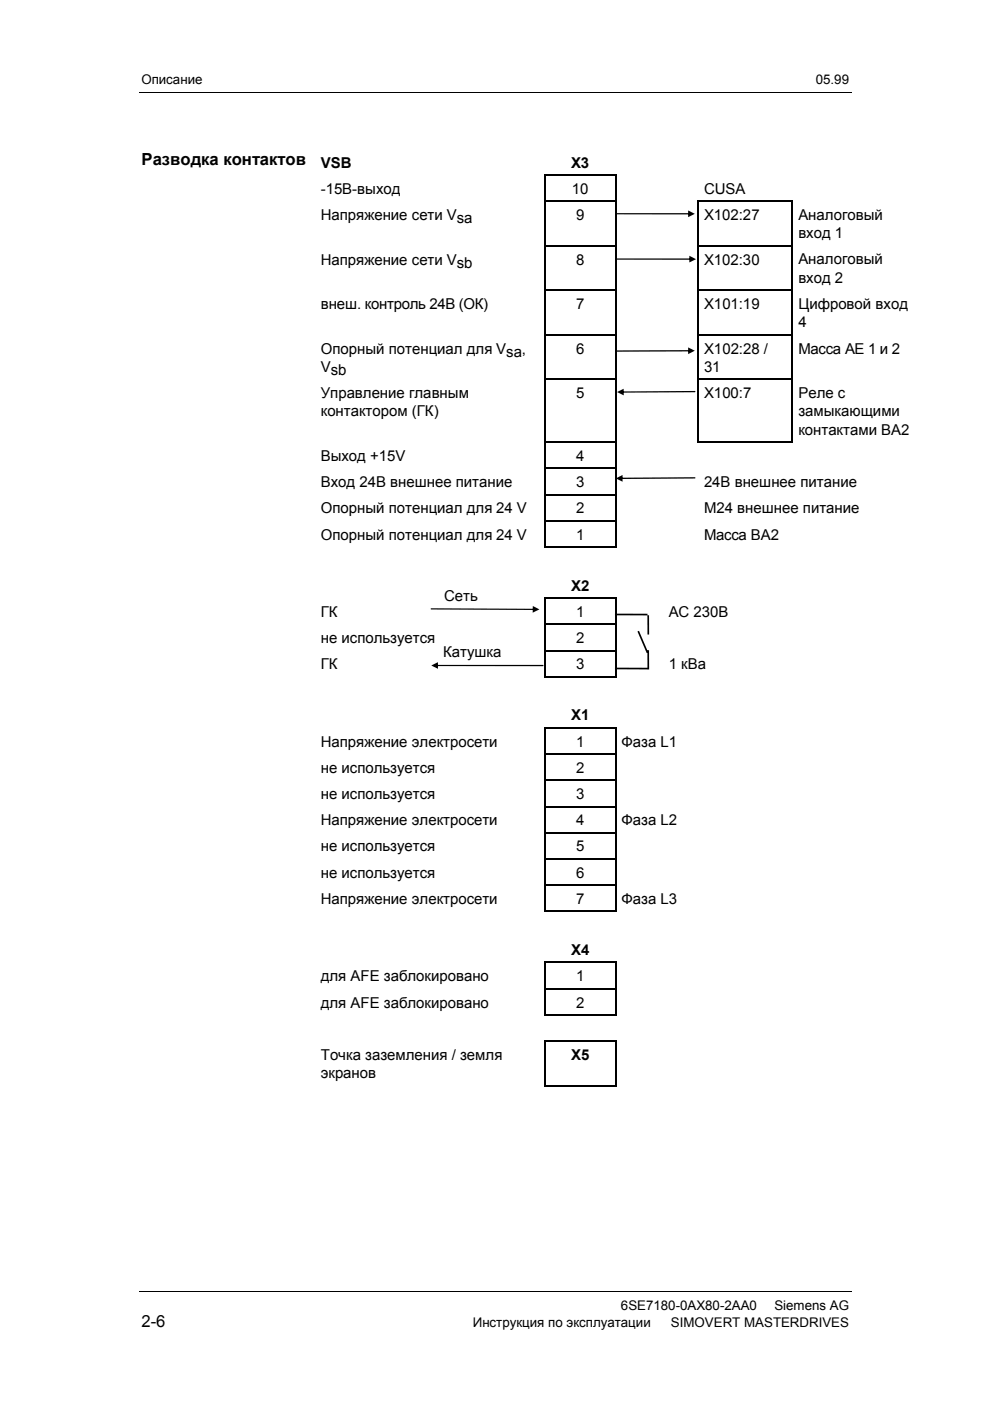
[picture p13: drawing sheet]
<svg xmlns="http://www.w3.org/2000/svg" width="210mm" height="297mm" viewBox="0 0 210 297" stroke-linecap="round" stroke-linejoin="round" font-family="sans-serif">
<defs><g id="words">
<g font-size="3.5">
<text x="30" y="35">Разводка контактов</text>
<text x="30" y="281.3">2-6</text>
</g>
<g font-size="3.2">
<text x="68" y="35.5">VSB</text>
<text x="121.1" y="35.5">X3</text>
<text x="68" y="41.1">-15В-выход</text>
<text x="121.3" y="41.1">10</text>
<text x="149.3" y="41.1">CUSA</text>
<text x="68" y="46.7">Напряжение сети Vsa</text>
<text x="122.1" y="46.7">9</text>
<text x="149.3" y="46.7">X102:27</text>
<text x="169.3" y="46.6">Аналоговый</text>
<text x="169.3" y="50.5">вход 1</text>
<text x="68" y="56.1">Напряжение сети Vsb</text>
<text x="122.1" y="56.1">8</text>
<text x="149.3" y="56.1">X102:30</text>
<text x="169.3" y="60">вход 2</text>
<text x="169.3" y="56.1">Аналоговый</text>
<text x="68" y="65.5">внеш. контроль 24В (ОК)</text>
<text x="122.1" y="65.5">7</text>
<text x="149.3" y="65.5">X101:19</text>
<text x="169.3" y="65.5">Цифровой вход</text>
<text x="169.3" y="69.4">4</text>
<text x="68" y="75">Опорный потенциал для Vsa,</text>
<text x="122.1" y="75">6</text>
<text x="149.3" y="75">X102:28 /</text>
<text x="169.3" y="75">Масса AE 1 и 2</text>
<text x="68" y="78.8">Vsb</text>
<text x="149.3" y="78.8">31</text>
<text x="68" y="84.4">Управление главным</text>
<text x="68" y="88.3">контактором (ГК)</text>
<text x="122.1" y="84.4">5</text>
<text x="149.3" y="84.4">X100:7</text>
<text x="169.3" y="84.4">Реле с</text>
<text x="169.3" y="88.3">замыкающими</text>
<text x="169.3" y="92.1">контактами BA2</text>
<text x="68" y="97.7">Выход +15V</text>
<text x="122.1" y="97.7">4</text>
<text x="68" y="103.3">Вход 24В внешнее питание</text>
<text x="122.1" y="103.3">3</text>
<text x="149.3" y="103.3">24В внешнее питание</text>
<text x="68" y="108.8">Опорный потенциал для 24 V</text>
<text x="122.1" y="108.8">2</text>
<text x="149.3" y="108.8">M24 внешнее питание</text>
<text x="68" y="114.4">Опорный потенциал для 24 V</text>
<text x="122.1" y="114.4">1</text>
<text x="149.3" y="114.4">Масса BA2</text>
<text x="121.1" y="125.2">X2</text>
<text x="68" y="130.8">ГК</text>
<text x="94.1" y="127.4">Сеть</text>
<text x="122.1" y="130.8">1</text>
<text x="141.8" y="130.8">AC 230В</text>
<text x="68" y="136.4">не используется</text>
<text x="122.1" y="136.4">2</text>
<text x="68" y="141.9">ГК</text>
<text x="94" y="139.3">Катушка</text>
<text x="122.1" y="141.9">3</text>
<text x="141.8" y="141.9">1 кВа</text>
<text x="121.1" y="152.7">X1</text>
<text x="68" y="158.3">Напряжение электросети</text>
<text x="122.1" y="158.3">1</text>
<text x="131.8" y="158.3">Фаза L1</text>
<text x="68" y="163.9">не используется</text>
<text x="122.1" y="163.9">2</text>
<text x="68" y="169.4">не используется</text>
<text x="122.1" y="169.4">3</text>
<text x="68" y="175">Напряжение электросети</text>
<text x="122.1" y="175">4</text>
<text x="131.8" y="175">Фаза L2</text>
<text x="68" y="180.5">не используется</text>
<text x="122.1" y="180.5">5</text>
<text x="68" y="186.1">не используется</text>
<text x="68" y="191.6">Напряжение электросети</text>
<text x="122.1" y="186.1">6</text>
<text x="122.1" y="191.6">7</text>
<text x="131.8" y="191.6">Фаза L3</text>
<text x="121.1" y="202.5">X4</text>
<text x="68" y="208">для AFE заблокировано</text>
<text x="122.1" y="208">1</text>
<text x="68" y="213.6">для AFE заблокировано</text>
<text x="122.1" y="213.6">2</text>
<text x="68" y="224.7">Точка заземления / земля</text>
<text x="121.1" y="224.7">X5</text>
<text x="68" y="228.6">экранов</text>
</g>
<g font-size="2.8">
<text x="30" y="17.8">Описание</text>
<text x="173" y="17.8">05.99</text>
<text x="100.2" y="281.3">Инструкция по эксплуатации</text>
<text x="131.7" y="277.8">6SE7180-0AX80-2AA0</text>
<text x="142.3" y="281.3">SIMOVERT MASTERDRIVES</text>
<text x="164.2" y="277.8">Siemens AG</text>
</g>
</g></defs>
<path d="M29.5 19.7h151M29.5 273.8h151" fill="none" stroke="#000" stroke-width=".21"/>
<g fill="#000">
<path d="M115.4 37h.3v.3h-.3zM130.4 37h.2v.3h-.2zM115.4 42.5h.3v.3h-.3zM115.4 52h.3v.3h-.3zM130.4 42.5h.2v.3h-.2zM130.4 52h.2v.3h-.2zM147.9 42.5h.2v.3h-.2zM147.9 52h.2v.3h-.2zM167.9 42.5h.2v.3h-.2zM167.9 52h.2v.3h-.2zM115.4 61.4h.3v.3h-.3zM115.4 70.9h.3v.2h-.3z"/>
<path d="M130.4 61.4h.2v.3h-.2zM130.4 70.9h.2v.2h-.2zM147.9 61.4h.2v.3h-.2zM147.9 70.9h.2v.2h-.2zM167.9 61.4h.2v.3h-.2zM167.9 70.9h.2v.2h-.2zM115.4 80.3h.3v.3h-.3zM115.4 93.6h.3v.3h-.3zM115.4 99.2h.3v.2h-.3zM130.4 80.3h.2v.3h-.2zM130.4 93.6h.2v.3h-.2zM130.4 99.2h.2v.2h-.2z"/>
<path d="M147.9 80.3h.2v.3h-.2zM147.9 93.6h.2v.3h-.2zM167.9 80.3h.2v.3h-.2zM167.9 93.6h.2v.3h-.2zM115.4 104.7h.3v.3h-.3zM115.4 110.3h.3v.3h-.3zM115.4 115.8h.3v.3h-.3zM130.4 104.7h.2v.3h-.2zM130.4 110.3h.2v.3h-.2zM130.4 115.8h.2v.3h-.2zM115.4 126.7h.3v.3h-.3zM115.4 126.7h.3v.2h-.3z"/>
<path d="M115.4 132.2h.3v.3h-.3zM115.4 137.8h.3v.3h-.3zM130.4 126.7h.2v.3h-.2zM130.4 126.7h.2v.2h-.2zM130.4 132.2h.2v.3h-.2zM130.4 137.8h.2v.3h-.2zM115.4 143.4h.3v.2h-.3zM115.4 154.2h.3v.3h-.3zM115.4 159.8h.3v.2h-.3zM130.4 143.4h.2v.2h-.2zM130.4 154.2h.2v.3h-.2zM130.4 159.8h.2v.2h-.2z"/>
<path d="M115.4 165.3h.3v.3h-.3zM115.4 170.9h.3v.3h-.3zM115.4 176.4h.3v.3h-.3zM130.4 165.3h.2v.3h-.2zM130.4 170.9h.2v.3h-.2zM130.4 176.4h.2v.3h-.2zM115.4 182h.3v.3h-.3zM115.4 187.5h.3v.3h-.3zM115.4 193.1h.3v.3h-.3zM130.4 182h.2v.3h-.2zM130.4 187.5h.2v.3h-.2zM130.4 193.1h.2v.3h-.2z"/>
<path d="M115.4 203.9h.3v.3h-.3zM115.4 209.5h.3v.3h-.3zM115.4 215.1h.3v.2h-.3zM130.4 203.9h.2v.3h-.2zM130.4 209.5h.2v.3h-.2zM130.4 215.1h.2v.2h-.2zM115.4 220.6h.3v.3h-.3zM115.4 230.1h.3v.2h-.3zM130.4 220.6h.2v.3h-.2zM130.4 230.1h.2v.2h-.2z"/>
</g>
<g fill="none" stroke="#000" stroke-width=".25">
<path d="M115.5 37.3v5.2M115.7 37.1h14.7M130.5 37.3v5.2M115.5 42.8v9.2M115.5 52.3v9.1M115.7 42.7h14.7M115.7 52.1h14.7M130.5 42.8v9.2M130.5 52.3v9.1M147.9 42.7h20M148 42.8v9.2M148 52.3v9.1"/>
<path d="M148.1 52.1h19.8M168 42.8v9.2M168 52.3v9.1M115.5 61.7v9.2M115.5 71.1v9.2M115.7 61.6h14.7M115.7 71h14.7M130.5 61.7v9.2M130.5 71.1v9.2M148 61.7v9.2M148 71.1v9.2M148.1 61.6h19.8"/>
<path d="M148.1 71h19.8M168 61.7v9.2M168 71.1v9.2M115.5 80.6v13M115.5 93.9v5.3M115.5 99.4v5.3M115.7 80.4h14.7M115.7 93.7h14.7M115.7 99.3h14.7M130.5 80.6v13M130.5 93.9v5.3M130.5 99.4v5.3"/>
<path d="M147.9 93.7h20.2M148 80.6v13M148.1 80.4h19.8M168 80.6v13M115.5 105v5.3M115.5 110.6v5.2M115.7 104.9h14.7M115.7 110.4h14.7M115.7 116h14.7M130.5 105v5.3M130.5 110.6v5.2M115.5 127v5.2"/>
<path d="M115.5 132.5v5.3M115.5 138.1v5.3M115.7 126.8h14.7M115.7 132.4h14.7M115.7 137.9h14.7M130.5 127v5.2M130.5 132.5v5.3M130.5 138.1v5.3M115.5 154.5v5.3M115.7 143.5h14.7M115.7 154.3h14.7M115.7 159.9h14.7"/>
<path d="M130.5 154.5v5.3M115.5 160v5.3M115.5 165.6v5.3M115.5 171.2v5.2M115.5 176.7v5.3M115.7 165.4h14.7M115.7 171h14.7M115.7 176.6h14.7M130.5 160v5.3M130.5 165.6v5.3M130.5 171.2v5.2M130.5 176.7v5.3"/>
<path d="M115.5 182.3v5.2M115.5 187.8v5.3M115.7 182.1h14.7M115.7 187.7h14.7M115.7 193.2h14.7M130.5 182.3v5.2M130.5 187.8v5.3M115.5 204.2v5.3M115.5 209.8v5.3M115.7 204.1h14.7M115.7 209.6h14.7M115.7 215.2h14.7"/>
<path d="M130.5 204.2v5.3M130.5 209.8v5.3M115.5 220.9v9.4M115.7 220.7h14.7M115.7 230.2h14.7M130.5 220.9v9.4"/>
</g>
<g fill="#010101">
<path d="M130.5 45.2h15.8l.1 .1-.1 .2-15.7-.1zM145.9 44.6l1.4 .7-1.4 .7z"/>
<path d="M130.5 74.3l15.8-.1 .1 .2-.1 .1-15.7 .1zM145.9 73.7l1.4 .7-1.4 .7z"/>
<path d="M131.5 101.3l15.8-.1 .1 .1-.1 .2-15.7 .1zM130.6 101.4l1.4-.7v1.4z"/>
<path d="M91.4 129l21.9 .1 .2 .1-.2 .1-21.9-.1zM113 128.5l1.4 .7-1.5 .7z"/>
<path d="M92.4 141h22.7l.1 .1-.1 .1h-22.6zM91.4 141.1l1.5-.7v1.4z"/>
</g>
<path d="M130.4 130.3h6.9M135.3 133.8l2 4.6M137.4 130.5l.1 4M137.4 137.9l.1 4M130.4 141.7l6.9 .1" fill="none" stroke="#010101" stroke-width=".35"/>
<g fill="#010101">
<path d="M131.8 83l15.5-.1 .1 .1-.1 .2h-15.4zM130.8 83.1l1.4-.7v1.4z"/>
<path d="M130.7 54.8h15.8l.1 .1-.1 .2h-15.7zM146.2 54.2l1.4 .7-1.4 .7z"/>
</g>
<use href="#words"/>
</svg>
